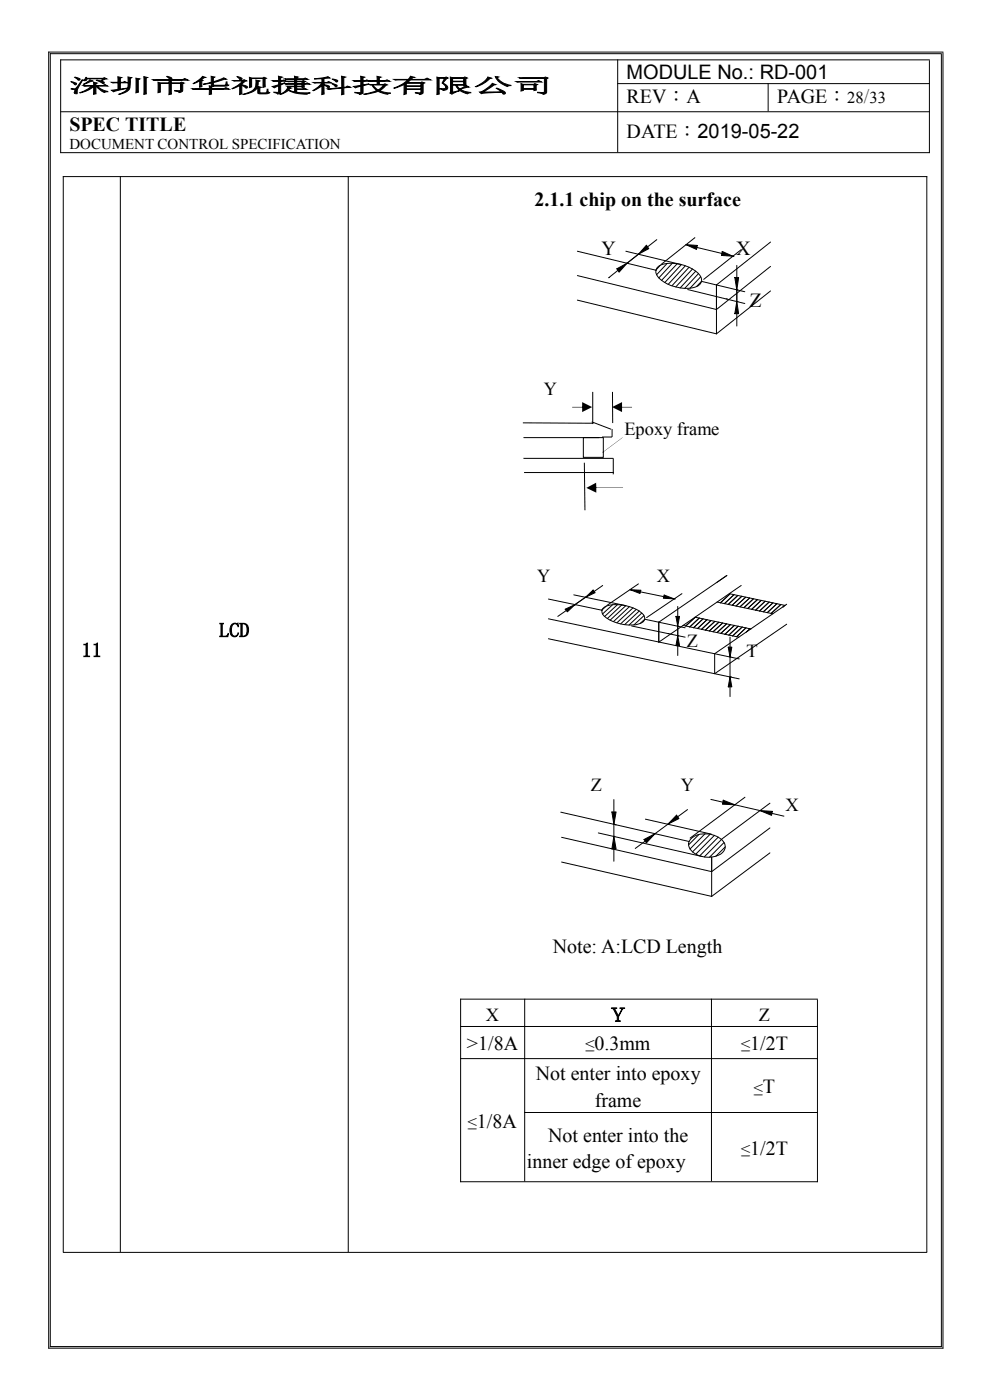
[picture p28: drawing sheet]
<svg xmlns="http://www.w3.org/2000/svg" width="210mm" height="297mm" viewBox="0 0 210 297" stroke-linecap="round" stroke-linejoin="round" font-family="sans-serif">
<defs><g id="words">
<g font-size="4.2">
<text x="132.9" y="16.7">MODULE No.: RD-001</text>
<text x="14.7" y="19.6">深圳市华视捷科技有限公司</text>
<text x="132.9" y="21.9">REV：A</text>
<text x="164.8" y="21.9">PAGE：</text>
<text x="14.7" y="27.7">SPEC TITLE</text>
<text x="132.9" y="29.3">DATE：2019-05-22</text>
<text x="113.4" y="43.6">2.1.1 chip on the surface</text>
<text x="127.6" y="54.1">Y</text>
<text x="156.2" y="54.1">X</text>
<text x="159" y="65.1">Z</text>
<text x="46.5" y="135.1">LCD</text>
<text x="17.3" y="139.4">11</text>
<text x="117.3" y="202.3">Note: A:LCD Length</text>
<text x="99.1" y="222.8">&gt;1/8A</text>
<text x="126.1" y="222.8">0.3mm</text>
<text x="159.1" y="222.8">1/2T</text>
<text x="113.7" y="229.1">Not enter into epoxy</text>
<text x="161.8" y="231.9">T</text>
<text x="101.2" y="239.3">1/8A</text>
<text x="126.2" y="234.8">frame</text>
<text x="116.3" y="242.2">Not enter into the</text>
<text x="159.1" y="245">1/2T</text>
<text x="111.8" y="247.9">inner edge ofepoxy</text>
</g>
<text font-size="4.2" fill="#f00" x="183.3" y="21.9">/</text>
<g font-size="3.9">
<text x="115.4" y="83.8">Y</text>
<text x="132.5" y="92.4">Epoxy frame</text>
<text x="113.9" y="123.4">Y</text>
<text x="139.3" y="123.4">X</text>
<text x="145.7" y="137.3">Z</text>
<text x="158.4" y="139.3">T</text>
<text x="125.4" y="167.9">Z</text>
<text x="144.4" y="167.9">Y</text>
<text x="166.6" y="172.1">X</text>
<text x="103.1" y="216.5">X</text>
<text x="129.2" y="216.5">Ｙ</text>
<text x="161" y="216.5">Z</text>
</g>
<g font-size="3.5">
<text x="179.7" y="21.9">28</text>
<text x="184.4" y="21.9">33</text>
<text x="124.2" y="222.8">≤</text>
<text x="157.2" y="222.8">≤</text>
<text x="159.9" y="232">≤</text>
<text x="99.3" y="239.3">≤</text>
<text x="157.2" y="245">≤</text>
</g>
<text font-size="3.2" x="14.7" y="31.5">DOCUMENT CONTROL SPECIFICATION</text>
</g></defs>
<path d="M12.8 12.7h184.4M12.9 12.6v19.9M130.9 17.7h66.3M131 12.6v19.7M162.9 17.7v5.9M197.1 12.8v19.7M12.8 23.7h184.4M12.8 32.4h184.4" fill="none" stroke="#000" stroke-width=".21"/>
<path d="M120.8 46.7h45.8v26.3h-45.8z" fill="#fff"/>
<path d="M120.8 46.7h45.8v26.3h-45.8z" fill="none" stroke="#fff" stroke-width=".21"/>
<g fill="none" stroke="#000" stroke-width=".21">
<path d="M122.5 53.3l16.6 4M130.9 57l2.1-1.2-1.7 1.9zM131.1 57.4l-1.9 1.5M132.8 53.3l11.7 2.8-3.5 3.8M133 55.8h.1M135.4 53.9h.1M135.4 53.9l-2.4 1.9M137.1 52l.5 .7-2.2 1.2zM139.3 50.8l-1.9 1.6M139.7 56.5a7.4 7.4 0 0 1 7.1 .5 3.5 3.5 0 0 1 2 2.5 1.98 1.98 0 0 1-2 1.6 7.9 7.9 0 0 1-7.5-2.8 1.42 1.42 0 0 1 .4-1.8zM140.1 56.3l-1 1M141.5 55.9l-2.2 2.4"/>
<path d="M142.6 55.8l-2.9 3.2M143.6 56l-3.3 3.5M145.4 56.4l-3.7 3.9M145.5 51.9h.1M145.5 51.9l2.4 .2-.2 .8zM146.2 56.7l-3.7 3.9M146.9 57.1l-3.6 3.8M147.4 50.4l-7.1 5.7M147.6 57.5l-3.3 3.6M147.8 52.5l5.3 1.3M148.2 58l-3 3.2M148.6 58.7l-2.3 2.5"/>
<path d="M153.2 53.3l2.2 1.1-2.4-.2zM155.4 54.4h.1M155.9 58.9h.8l-.4 2.6zM156.3 56.3v2.6M157.2 53l-7.9 6.3M163.4 51.4l-11.4 9.1v10.3M163.4 56.5l-11.4 9.2-29.5-7.2M122.5 63.7l29.5 7.1M145.9 61.4l12.1 3M147.7 60.8l1.1-1.1 9.2 2.2M154.1 63.4h.1M156.3 61.5h.1"/>
<path d="M156.3 64h.1M156.3 64l.4 2.5h-.8zM156.3 61.5v2.5M156.3 66.5v2.7M163.4 61.7l-11.4 9.1"/>
</g>
<path d="M130.9 57l2.1-1.2-1.7 1.9zM137.1 52l.5 .7-2.2 1.2zM145.5 51.9l2.4 .2-.2 .8zM153.2 53.3l2.2 1.1-2.4-.2zM155.9 58.9h.8l-.4 2.6zM156.3 64l.4 2.5h-.8z" fill="#000"/>
<path d="M113.1 120.8h56.9v28.3h-56.9z" fill="#fff"/>
<path d="M113.1 120.8h56.9v28.3h-56.9z" fill="none" stroke="#fff" stroke-width=".21"/>
<g fill="none" stroke="#000" stroke-width=".21">
<path d="M116.3 127.1l11.4 2.4M116.3 131.3l40.5 8.5M116.3 135.5l40.5 8.5M119.9 129.2l2.1-.9-1.6 1.5zM120.1 129.5l-1.8 1.3M121.7 126.2l11.1 2.3-3.4 3.1M122 128.3h.1M124.2 126.7l1.6-1.5 .4 .5zM124.2 126.7l-2.2 1.6M124.2 126.7h.1M127.8 129.1a4.5 4.5 0 0 1 3.8-.8l1.7 .4a4.9 4.9 0 0 1 3.4 2.1 1.01 1.01 0 0 1-.7 1.4 8.1 8.1 0 0 1-8.2-1.9l-.1-.8zM127.8 124.2l-1.8 1.3"/>
<path d="M128.6 128.6l-.9 .8M129.9 128.3l-2.1 2M131 128.3l-2.7 2.5M131.9 128.4l-3.1 2.8M133.5 128.7l-3.4 3.2M133.6 125.1h.1M133.6 125.1l2.3 .1-.1 .7zM134 132.8l11.3 2.4M134.3 128.9l-3.4 3.2M135 129.3l-3.3 3M135.4 123.9l-6.7 4.5M135.6 129.6l-3.1 2.9"/>
<path d="M135.8 125.6l5 1M136.1 130l-2.7 2.6M136.6 130.6l-2.1 2M136.7 131.4l8.6 1.8M136.8 131.4l-1 .9M140.9 126.2l2.1 .8-2.3-.1zM141.7 134.4h.1M143 127h.1M143.4 130.8h.7l-.3 2zM143.8 134.9l.3 2h-.7zM143.8 128.7v2.1M143.8 132.8v2.1"/>
<path d="M143.8 136.9v2.2M143.8 132.8h.1M143.8 134.9h.1M144.7 125.9l-7.5 5.1M144.9 132.7l11.8 2.5M147.4 130.9l11.9 2.5M147.5 130.9l-2 1.9M148.3 131.1l-2 1.9M149.1 131.3l-2 1.9M150 131.4l-2 1.9M150.8 131.7l-2 1.8M151.6 131.8l-2 1.9"/>
<path d="M152.1 123.5l2.1-1.4-14.5 9.9v4.2l17.5-12M152.1 127.7l11.9 2.5M152.5 132l-2 1.9M153.3 132.2l-2 1.8M154.1 132.3l-2 1.9M154.5 137.3h.7l-.3 2.1zM154.7 125.9l11.8 2.5M154.9 139.4h.1M154.9 126l-2.1 1.9M154.9 135.2v2.1M154.9 139.4v4.2M154.9 132.5l-2 1.9"/>
<path d="M155.7 126.2l-2 1.9M155.8 132.7l-2 1.9M156.5 126.3l-2 1.9M156.6 132.8l-2 1.9M157.4 126.5l-2.1 1.9M157.4 133l-2 1.9M158.2 126.7l-2.1 1.9M158.2 133.2l-1.9 1.9M159 126.9l-2 1.8M159.1 133.4l-.8 .7M159.8 127l-2 1.9M160.7 127.2l-2.1 1.9"/>
<path d="M161.5 127.4l-2 1.8M162.3 127.6l-2 1.9M163.2 127.7l-2.1 1.9M164 127.9l-2.1 1.9M164.8 128.1l-2 1.9M165.6 128.3l-2 1.8M166.5 128.4l-.4 .4M166.9 128.2l-15.3 10.5v4.2l15.3-10.5M154.9 143.6h.1M154.9 143.6l.3 2.1h-.7zM154.9 145.7v2.1"/>
</g>
<path d="M119.9 129.2l2.1-.9-1.6 1.5zM124.2 126.7l1.6-1.5 .4 .5zM133.6 125.1l2.3 .1-.1 .7zM140.9 126.2l2.1 .8-2.3-.1zM143.4 130.8h.7l-.3 2zM143.8 134.9l.3 2h-.7zM154.5 137.3h.7l-.3 2.1zM154.9 143.6l.3 2.1h-.7z" fill="#000"/>
<path d="M118.2 166.5h48.7v26.3h-48.7z" fill="#fff"/>
<path d="M118.2 166.5h48.7v26.3h-48.7z" fill="none" stroke="#fff" stroke-width=".21"/>
<g fill="none" stroke="#000" stroke-width=".21">
<path d="M10.2 11h189.9M10.3 11v275.1M10.6 11.4h189.2M10.7 11.3v274.4M199.7 11.5v274.2M200 11.1v275M13.3 37.5h183.4M13.4 37.4v228.2M25.5 37.4v228.2M73.9 37.4v228.2M196.6 37.4v228.2M110.9 89.7l15 .1"/>
<path d="M111 97.2h19.1v3.4M111 92.8h16.1M123.7 92.8h4.3v4.2h-4.3zM124 98.2l.1 10M125.5 89.5l4.1 1.6M125.7 83.1v6.9M129.8 91v1.7h-2.1M129.9 83.1l.1 6.6M111.2 100.2h19M119 172.3l27.2 6.2M126.9 176.7l22 5M129.8 172.3h.9l-.5 2.6z"/>
<path d="M130.2 174.9h.1M130.2 177.4h.1M130.2 177.4l.5 2.7h-.9zM130.2 169.6v2.7M130.2 174.9v2.5M130.5 175h.1M136.6 178.1l2.3-1.2-1.8 1.9zM136.9 178.4l-2.2 1.6M136.9 173.8l14 3.2M138.9 176.9h.1M141.7 174.8h.1M141.7 174.8l-2.8 2.1"/>
<path d="M143.5 172.9l.5 .8-2.3 1.1zM145.8 171.7l-2 1.6M146.4 178.1a5.1 5.1 0 0 1 7.1 .5 1.85 1.85 0 0 1-1.2 2.9 5.1 5.1 0 0 1-6-1.6 1.54 1.54 0 0 1 .1-1.8zM148.3 177l-2.3 2.2M149.6 176.9l-3.3 3.2M150.6 177l-3.7 3.7M150.8 169.6l2.5 .6M151.6 177.2l-4 4M152.4 177.6l-4 4M153.4 169.8l2.5 .9-2.7-.1zM153.6 178.7l-3.1 3.2M153.8 179.7l-2 2"/>
<path d="M155.9 170.7h.1M155.9 170.7l5.3 1.3M158 169.1l-11.6 8.7M161.2 172h.1M161.2 172l2.6 .1-.1 .9zM163.3 175.6l-12.3 9.3-31.9-7.3M163.3 170.4l-10.3 7.7-3.6 3.7M163.7 172.6l2.6 .5M119.1 182.9l31.9 7.3M130.2 180.1v2.6M151 181.8v8.4M163.3 180.9l-12.3 9.3"/>
<path d="M97.6 212h75.9M97.6 217.8h75.9M97.7 211.9v38.9M111.3 211.9v38.7M150.9 211.9v38.7M173.4 212v38.8M97.6 224.6h75.9M111.2 236h62.3M97.6 250.7h75.9M13.3 265.7h183.4M10.2 286h189.9M10.6 285.7h189.2"/>
</g>
<path d="M129.8 172.3h.9l-.5 2.6zM136.6 178.1l2.3-1.2-1.8 1.9zM143.5 172.9l.5 .8-2.3 1.1zM153.4 169.8l2.5 .9-2.7-.1zM161.2 172l2.6 .1-.1 .9zM130.2 177.4l.5 2.7h-.9z" fill="#000"/>
<g fill="#000">
<path d="M123.5 85.3l2.1 1.1-2.1 1zM121.4 86.3h2.6v.1h-2.6z"/>
<path d="M127.9 95.7l-.1 .3 .3-.1-.2 .1zM127.8 95.9l4.3-3.1z"/>
<path d="M129.8 86.4l2.2 1v-2.1zM131.4 86.3v.1h2.7v-.1z"/>
<path d="M124.4 103.5l2.1 1-.1-2.1zM125.9 103.4l6.3 .1z"/>
</g>
<use href="#words"/>
</svg>
